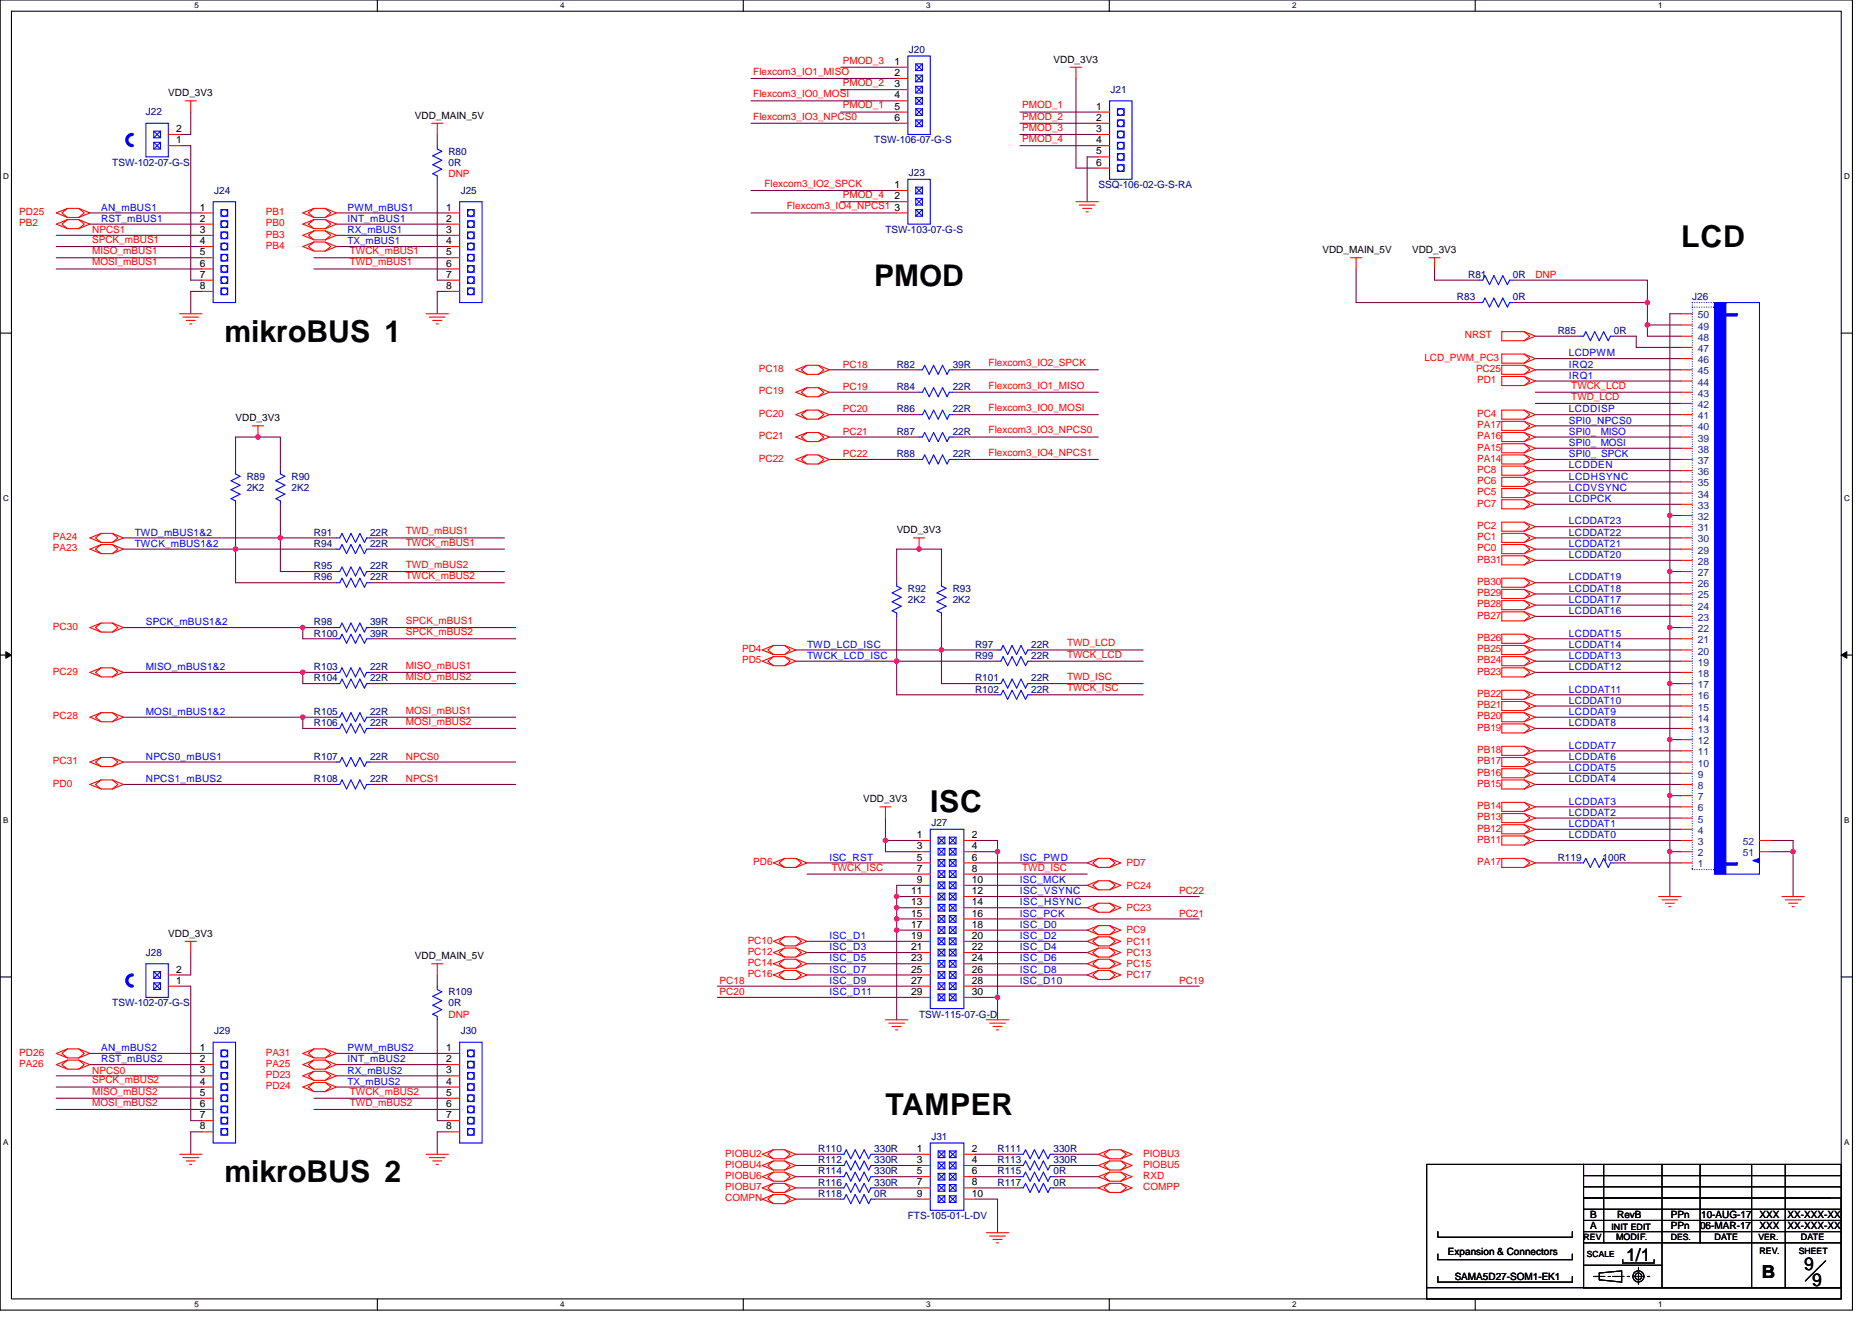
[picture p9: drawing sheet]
<svg xmlns="http://www.w3.org/2000/svg" width="297mm" height="210mm" viewBox="0 0 297 210" stroke-linecap="round" stroke-linejoin="round" font-family="sans-serif">
<defs><g id="words">
<g font-size="4.8">
<text x="266.7" y="39.1">LCD</text>
<text x="35.6" y="54.2">mikroBUS 1</text>
<text x="147.6" y="128.9">ISC</text>
<text x="140.5" y="176.9">TAMPER</text>
<text x="35.6" y="187.6">mikroBUS 2</text>
</g>
<text font-size="4.7" x="138.7" y="45.3">PMOD</text>
<g font-size="2.8">
<text x="258" y="200">1/1</text>
<text x="279.5" y="202.8">B</text>
<text x="286.3" y="201.5">9</text>
<text x="287.5" y="204">9</text>
</g>
<g font-size="1.6" fill="#f00">
<text x="119.5" y="11.9">Flexcom3_IO1_MISO</text>
<text x="133.7" y="10.1">PMOD_3</text>
<text x="119.5" y="15.4">Flexcom3_IO0_MOSI</text>
<text x="133.7" y="17.2">PMOD_1</text>
<text x="133.7" y="13.7">PMOD_2</text>
<text x="162.2" y="17.2">PMOD_1</text>
<text x="119.5" y="19">Flexcom3_IO3_NPCS0</text>
<text x="162.2" y="20.8">PMOD_3</text>
<text x="162.2" y="19">PMOD_2</text>
<text x="162.2" y="22.5">PMOD_4</text>
<text x="71.2" y="28.1">DNP</text>
<text x="121.3" y="29.7">Flexcom3_IO2_SPCK</text>
<text x="3.1" y="35.9">PB2</text>
<text x="3.1" y="34.1">PD25</text>
<text x="42.2" y="34.1">PB1</text>
<text x="42.2" y="35.9">PB0</text>
<text x="124.9" y="33.2">Flexcom3_IO4_NPCS1</text>
<text x="133.7" y="31.4">PMOD_4</text>
<text x="14.6" y="40.3">MISO_mBUS1</text>
<text x="14.6" y="38.5">SPCK_mBUS1</text>
<text x="14.6" y="37">NPCS1</text>
<text x="42.2" y="37.7">PB3</text>
<text x="42.2" y="39.5">PB4</text>
<text x="55.5" y="40.3">TWCK_mBUS1</text>
<text x="14.6" y="42.1">MOSI_mBUS1</text>
<text x="55.5" y="42.1">TWD_mBUS1</text>
<text x="243.6" y="44.1">DNP</text>
<text x="232.4" y="53.7">NRST</text>
<text x="120.4" y="59">PC18</text>
<text x="133.7" y="58.3">PC18</text>
<text x="156.9" y="58.1">Flexcom3_IO2_SPCK</text>
<text x="226" y="57.3">LCD_PWM_PC3</text>
<text x="234.2" y="59">PC25</text>
<text x="120.4" y="62.6">PC19</text>
<text x="133.7" y="61.9">PC19</text>
<text x="133.7" y="65.4">PC20</text>
<text x="156.9" y="61.7">Flexcom3_IO1_MISO</text>
<text x="156.9" y="65.2">Flexcom3_IO0_MOSI</text>
<text x="234.4" y="60.8">PD1</text>
<text x="249.3" y="63.4">TWD_LCD</text>
<text x="249.3" y="61.7">TWCK_LCD</text>
<text x="120.4" y="66.1">PC20</text>
<text x="120.4" y="69.7">PC21</text>
<text x="133.7" y="69">PC21</text>
<text x="156.9" y="68.8">Flexcom3_IO3_NPCS0</text>
<text x="234.4" y="66.1">PC4</text>
<text x="234.4" y="71.5">PA15</text>
<text x="234.4" y="69.7">PA16</text>
<text x="234.4" y="67.9">PA17</text>
<text x="120.4" y="73.3">PC22</text>
<text x="133.7" y="72.5">PC22</text>
<text x="156.9" y="72.3">Flexcom3_IO4_NPCS1</text>
<text x="234.4" y="76.8">PC6</text>
<text x="234.4" y="75">PC8</text>
<text x="234.4" y="73.3">PA14</text>
<text x="234.4" y="83.9">PC2</text>
<text x="234.4" y="78.6">PC5</text>
<text x="234.4" y="80.4">PC7</text>
<text x="8.4" y="85.7">PA24</text>
<text x="8.4" y="87.5">PA23</text>
<text x="64.4" y="84.8">TWD_mBUS1</text>
<text x="64.4" y="86.6">TWCK_mBUS1</text>
<text x="234.4" y="89.3">PB31</text>
<text x="234.4" y="87.5">PC0</text>
<text x="234.4" y="85.7">PC1</text>
<text x="64.4" y="90.1">TWD_mBUS2</text>
<text x="64.4" y="91.9">TWCK_mBUS2</text>
<text x="234.4" y="94.6">PB29</text>
<text x="234.4" y="92.8">PB30</text>
<text x="8.4" y="99.9">PC30</text>
<text x="64.4" y="99">SPCK_mBUS1</text>
<text x="64.4" y="100.8">SPCK_mBUS2</text>
<text x="234.4" y="101.7">PB26</text>
<text x="234.4" y="98.1">PB27</text>
<text x="234.4" y="96.4">PB28</text>
<text x="8.4" y="107">PC29</text>
<text x="64.4" y="106.1">MISO_mBUS1</text>
<text x="64.4" y="107.9">MISO_mBUS2</text>
<text x="117.7" y="103.5">PD4</text>
<text x="117.7" y="105.3">PD5</text>
<text x="169.3" y="102.6">TWD_LCD</text>
<text x="169.3" y="104.3">TWCK_LCD</text>
<text x="169.3" y="107.9">TWD_ISC</text>
<text x="234.4" y="107">PB23</text>
<text x="234.4" y="105.3">PB24</text>
<text x="234.4" y="103.5">PB25</text>
<text x="64.4" y="113.2">MOSI_mBUS1</text>
<text x="169.3" y="109.7">TWCK_ISC</text>
<text x="234.4" y="112.4">PB21</text>
<text x="234.4" y="110.6">PB22</text>
<text x="8.4" y="114.2">PC28</text>
<text x="64.4" y="115">MOSI_mBUS2</text>
<text x="234.4" y="119.5">PB18</text>
<text x="234.4" y="115.9">PB19</text>
<text x="234.4" y="114.2">PB20</text>
<text x="8.4" y="124.8">PD0</text>
<text x="8.4" y="121.3">PC31</text>
<text x="64.4" y="120.5">NPCS0</text>
<text x="64.4" y="124.1">NPCS1</text>
<text x="234.4" y="124.8">PB15</text>
<text x="234.4" y="123">PB16</text>
<text x="234.4" y="121.3">PB17</text>
<text x="234.4" y="131.9">PB12</text>
<text x="234.4" y="130.2">PB13</text>
<text x="234.4" y="128.4">PB14</text>
<text x="119.5" y="137.3">PD6</text>
<text x="178.7" y="137.4">PD7</text>
<text x="234.4" y="133.7">PB11</text>
<text x="234.4" y="137.3">PA17</text>
<text x="132" y="138.1">TWCK_ISC</text>
<text x="162.2" y="138.1">TWD_ISC</text>
<text x="178.7" y="141">PC24</text>
<text x="187.1" y="141.9">PC22</text>
<text x="118.6" y="149.7">PC10</text>
<text x="178.7" y="148.1">PC9</text>
<text x="178.7" y="149.9">PC11</text>
<text x="178.7" y="144.5">PC23</text>
<text x="187.1" y="145.4">PC21</text>
<text x="118.6" y="151.5">PC12</text>
<text x="118.6" y="153.3">PC14</text>
<text x="118.6" y="155">PC16</text>
<text x="178.7" y="151.7">PC13</text>
<text x="178.7" y="153.4">PC15</text>
<text x="178.7" y="155.2">PC17</text>
<text x="71.2" y="161.4">DNP</text>
<text x="114.2" y="156.1">PC18</text>
<text x="114.2" y="157.9">PC20</text>
<text x="187.1" y="156.1">PC19</text>
<text x="3.1" y="167.5">PD26</text>
<text x="42.2" y="167.5">PA31</text>
<text x="3.1" y="169.3">PA26</text>
<text x="14.6" y="173.7">MISO_mBUS2</text>
<text x="14.6" y="170.3">NPCS0</text>
<text x="14.6" y="171.9">SPCK_mBUS2</text>
<text x="42.2" y="169.3">PA25</text>
<text x="42.2" y="171">PD23</text>
<text x="42.2" y="172.8">PD24</text>
<text x="55.5" y="173.7">TWCK_mBUS2</text>
<text x="14.6" y="175.5">MOSI_mBUS2</text>
<text x="55.5" y="175.5">TWD_mBUS2</text>
<text x="115.1" y="183.5">PIOBU2</text>
<text x="115.1" y="185.3">PIOBU4</text>
<text x="181.4" y="183.5">PIOBU3</text>
<text x="181.4" y="185.3">PIOBU5</text>
<text x="115.1" y="187">PIOBU6</text>
<text x="115.1" y="188.8">PIOBU7</text>
<text x="115.1" y="190.6">COMPN</text>
<text x="181.4" y="187">RXD</text>
<text x="181.4" y="188.8">COMPP</text>
</g>
<g font-size="1.6">
<text x="141.9" y="10.3">1</text>
<text x="167.2" y="9.9">VDD_3V3</text>
<text x="26.7" y="15.3">VDD_3V3</text>
<text x="141.9" y="12.1">2</text>
<text x="141.9" y="13.8">3</text>
<text x="141.9" y="15.6">4</text>
<text x="141.9" y="17.4">5</text>
<text x="173.9" y="17.4">1</text>
<text x="28" y="22.7">1</text>
<text x="28" y="21">2</text>
<text x="65.8" y="18.8">VDD_MAIN_5V</text>
<text x="141.9" y="19.2">6</text>
<text x="173.9" y="19.2">2</text>
<text x="173.9" y="21">3</text>
<text x="173.9" y="22.7">4</text>
<text x="141.9" y="29.8">1</text>
<text x="173.9" y="24.5">5</text>
<text x="173.9" y="26.3">6</text>
<text x="31.7" y="33.4">1</text>
<text x="31.7" y="35.2">2</text>
<text x="70.8" y="33.4">1</text>
<text x="70.8" y="35.2">2</text>
<text x="141.9" y="31.6">2</text>
<text x="141.9" y="33.4">3</text>
<text x="31.7" y="37">3</text>
<text x="31.7" y="38.7">4</text>
<text x="31.7" y="40.5">5</text>
<text x="70.8" y="37">3</text>
<text x="70.8" y="38.7">4</text>
<text x="70.8" y="40.5">5</text>
<text x="209.8" y="40.2">VDD_MAIN_5V</text>
<text x="224.1" y="40.2">VDD_3V3</text>
<text x="31.7" y="42.3">6</text>
<text x="31.7" y="44.1">7</text>
<text x="31.7" y="45.8">8</text>
<text x="70.8" y="42.3">6</text>
<text x="70.8" y="44.1">7</text>
<text x="70.8" y="45.8">8</text>
<text x="37.4" y="66.8">VDD_3V3</text>
<text x="142.3" y="84.6">VDD_3V3</text>
<text x="136.9" y="127.3">VDD_3V3</text>
<text x="145.5" y="133">1</text>
<text x="145.5" y="134.7">3</text>
<text x="145.5" y="136.5">5</text>
<text x="154.2" y="133">2</text>
<text x="154.2" y="134.7">4</text>
<text x="154.2" y="136.5">6</text>
<text x="144.6" y="141.9">11</text>
<text x="144.6" y="143.6">13</text>
<text x="145.5" y="138.3">7</text>
<text x="145.5" y="140.1">9</text>
<text x="154.2" y="138.3">8</text>
<text x="154.2" y="140.1">10</text>
<text x="154.2" y="141.9">12</text>
<text x="154.2" y="143.6">14</text>
<text x="26.7" y="148.6">VDD_3V3</text>
<text x="144.6" y="145.4">15</text>
<text x="144.6" y="147.2">17</text>
<text x="144.6" y="149">19</text>
<text x="154.2" y="145.4">16</text>
<text x="154.2" y="147.2">18</text>
<text x="154.2" y="149">20</text>
<text x="28" y="154.3">2</text>
<text x="65.8" y="152.2">VDD_MAIN_5V</text>
<text x="144.6" y="150.7">21</text>
<text x="144.6" y="152.5">23</text>
<text x="144.6" y="154.3">25</text>
<text x="154.2" y="150.7">22</text>
<text x="154.2" y="152.5">24</text>
<text x="154.2" y="154.3">26</text>
<text x="28" y="156.1">1</text>
<text x="144.6" y="156.1">27</text>
<text x="144.6" y="157.9">29</text>
<text x="154.2" y="156.1">28</text>
<text x="154.2" y="157.9">30</text>
<text x="31.7" y="166.8">1</text>
<text x="70.8" y="166.8">1</text>
<text x="31.7" y="168.5">2</text>
<text x="31.7" y="170.3">3</text>
<text x="31.7" y="172.1">4</text>
<text x="31.7" y="173.9">5</text>
<text x="70.8" y="168.5">2</text>
<text x="70.8" y="170.3">3</text>
<text x="70.8" y="172.1">4</text>
<text x="70.8" y="173.9">5</text>
<text x="31.7" y="175.6">6</text>
<text x="31.7" y="177.4">7</text>
<text x="31.7" y="179.2">8</text>
<text x="70.8" y="175.6">6</text>
<text x="70.8" y="177.4">7</text>
<text x="70.8" y="179.2">8</text>
<text x="145.5" y="182.8">1</text>
<text x="145.5" y="184.5">3</text>
<text x="154.2" y="182.8">2</text>
<text x="154.2" y="184.5">4</text>
<text x="145.5" y="186.3">5</text>
<text x="145.5" y="188.1">7</text>
<text x="145.5" y="189.9">9</text>
<text x="154.2" y="186.3">6</text>
<text x="154.2" y="188.1">8</text>
<text x="154.2" y="189.9">10</text>
<text x="252.3" y="195.1">A</text>
<text x="252.3" y="193.3">B</text>
<text x="256.6" y="193.3">RevB</text>
<text x="265.1" y="193.3">PPn</text>
<text x="265.1" y="195.1">PPn</text>
<text x="269.8" y="195.1">06-MAR-17</text>
<text x="269.9" y="193.3">10-AUG-17</text>
<text x="279.2" y="195.1">XXX</text>
<text x="279.2" y="193.3">XXX</text>
<text x="283.6" y="195.1">XX-XXX-XX</text>
<text x="283.6" y="193.3">XX-XXX-XX</text>
<text x="229.8" y="199.1">Expansion &amp; Connectors</text>
<text x="230.8" y="203.1">SAMA5D27-SOM1-EK1</text>
</g>
<g font-size="1.6" fill="#000080">
<text x="144.2" y="8.4">J20</text>
<text x="176.2" y="14.8">J21</text>
<text x="23.2" y="18.3">J22</text>
<text x="138.7" y="22.8">TSW-106-07-G-S</text>
<text x="17.8" y="26.3">TSW-102-07-G-S</text>
<text x="71.2" y="24.5">R80</text>
<text x="71.2" y="26.3">0R</text>
<text x="144.2" y="27.9">J23</text>
<text x="174.3" y="29.9">SSQ-106-02-G-S-RA</text>
<text x="34" y="30.8">J24</text>
<text x="73.1" y="30.8">J25</text>
<text x="140.5" y="37">TSW-103-07-G-S</text>
<text x="231.2" y="47.6">R83</text>
<text x="233" y="44.1">R81</text>
<text x="240.1" y="44.1">0R</text>
<text x="240.1" y="47.6">0R</text>
<text x="268.5" y="47.6">J26</text>
<text x="247.2" y="53">R85</text>
<text x="256.1" y="53">0R</text>
<text x="142.3" y="58.3">R82</text>
<text x="151.2" y="58.3">39R</text>
<text x="142.3" y="61.9">R84</text>
<text x="142.3" y="65.4">R86</text>
<text x="151.2" y="61.9">22R</text>
<text x="151.2" y="65.4">22R</text>
<text x="142.3" y="69">R87</text>
<text x="151.2" y="69">22R</text>
<text x="39.2" y="76.1">R89</text>
<text x="39.2" y="77.9">2K2</text>
<text x="46.3" y="76.1">R90</text>
<text x="46.3" y="77.9">2K2</text>
<text x="142.3" y="72.5">R88</text>
<text x="151.2" y="72.5">22R</text>
<text x="49.8" y="86.8">R94</text>
<text x="49.8" y="85">R91</text>
<text x="58.7" y="86.8">22R</text>
<text x="58.7" y="85">22R</text>
<text x="49.8" y="90.3">R95</text>
<text x="49.8" y="92.1">R96</text>
<text x="58.7" y="90.3">22R</text>
<text x="58.7" y="92.1">22R</text>
<text x="144.1" y="93.9">R92</text>
<text x="144.1" y="95.7">2K2</text>
<text x="151.2" y="93.9">R93</text>
<text x="151.2" y="95.7">2K2</text>
<text x="49.8" y="101">R100</text>
<text x="49.8" y="99.2">R98</text>
<text x="58.7" y="101">39R</text>
<text x="58.7" y="99.2">39R</text>
<text x="49.8" y="106.3">R103</text>
<text x="58.7" y="106.3">22R</text>
<text x="154.7" y="102.8">R97</text>
<text x="154.7" y="104.5">R99</text>
<text x="163.6" y="102.8">22R</text>
<text x="163.6" y="104.5">22R</text>
<text x="49.8" y="113.4">R105</text>
<text x="49.8" y="108.1">R104</text>
<text x="58.7" y="113.4">22R</text>
<text x="58.7" y="108.1">22R</text>
<text x="154.7" y="108.1">R101</text>
<text x="154.7" y="109.9">R102</text>
<text x="163.6" y="108.1">22R</text>
<text x="163.6" y="109.9">22R</text>
<text x="49.8" y="115.2">R106</text>
<text x="58.7" y="115.2">22R</text>
<text x="49.8" y="124.1">R108</text>
<text x="49.8" y="120.5">R107</text>
<text x="58.7" y="124.1">22R</text>
<text x="58.7" y="120.5">22R</text>
<text x="147.8" y="131">J27</text>
<text x="247.2" y="136.5">R119</text>
<text x="254.3" y="136.5">100R</text>
<text x="23.2" y="151.7">J28</text>
<text x="17.8" y="159.7">TSW-102-07-G-S</text>
<text x="71.2" y="157.9">R109</text>
<text x="71.2" y="159.7">0R</text>
<text x="145.8" y="161.4">TSW-115-07-G-D</text>
<text x="34" y="164.1">J29</text>
<text x="73.1" y="164.1">J30</text>
<text x="129.8" y="184.6">R112</text>
<text x="129.8" y="182.8">R110</text>
<text x="138.7" y="184.6">330R</text>
<text x="138.7" y="182.8">330R</text>
<text x="147.8" y="180.8">J31</text>
<text x="158.3" y="184.6">R113</text>
<text x="158.3" y="182.8">R111</text>
<text x="167.2" y="184.6">330R</text>
<text x="167.2" y="182.8">330R</text>
<text x="129.8" y="189.9">R118</text>
<text x="129.8" y="186.3">R114</text>
<text x="129.8" y="188.1">R116</text>
<text x="138.7" y="189.9">0R</text>
<text x="138.7" y="186.3">330R</text>
<text x="138.7" y="188.1">330R</text>
<text x="158.3" y="188.1">R117</text>
<text x="158.3" y="186.3">R115</text>
<text x="167.2" y="188.1">0R</text>
<text x="167.2" y="186.3">0R</text>
<text x="144.1" y="193.4">FTS-105-01-L-DV</text>
</g>
<g font-size="1.6" fill="#00f">
<text x="16" y="35.2">RST_mBUS1</text>
<text x="16" y="33.4">AN_mBUS1</text>
<text x="55.2" y="35.2">INT_mBUS1</text>
<text x="55.2" y="33.4">PWM_mBUS1</text>
<text x="55.2" y="38.7">TX_mBUS1</text>
<text x="55.2" y="37">RX_mBUS1</text>
<text x="249" y="58.3">IRQ2</text>
<text x="249" y="56.5">LCDPWM</text>
<text x="249" y="60.1">IRQ1</text>
<text x="249" y="65.4">LCDDISP</text>
<text x="249" y="70.8">SPI0_ MOSI</text>
<text x="249" y="69">SPI0_ MISO</text>
<text x="249" y="67.2">SPI0_NPCS0</text>
<text x="249" y="72.5">SPI0_ SPCK</text>
<text x="249" y="74.3">LCDDEN</text>
<text x="249" y="76.1">LCDHSYNC</text>
<text x="249" y="77.9">LCDVSYNC</text>
<text x="249" y="79.7">LCDPCK</text>
<text x="249" y="83.2">LCDDAT23</text>
<text x="21.4" y="85">TWD_mBUS1&amp;2</text>
<text x="21.4" y="86.8">TWCK_mBUS1&amp;2</text>
<text x="249" y="85">LCDDAT22</text>
<text x="249" y="86.8">LCDDAT21</text>
<text x="249" y="88.5">LCDDAT20</text>
<text x="249" y="92.1">LCDDAT19</text>
<text x="249" y="93.9">LCDDAT18</text>
<text x="249" y="95.7">LCDDAT17</text>
<text x="23.2" y="99.2">SPCK_mBUS1&amp;2</text>
<text x="249" y="97.4">LCDDAT16</text>
<text x="249" y="101">LCDDAT15</text>
<text x="23.2" y="106.3">MISO_mBUS1&amp;2</text>
<text x="128.1" y="102.8">TWD_LCD_ISC</text>
<text x="128.1" y="104.5">TWCK_LCD_ISC</text>
<text x="249" y="102.8">LCDDAT14</text>
<text x="249" y="104.5">LCDDAT13</text>
<text x="249" y="106.3">LCDDAT12</text>
<text x="23.2" y="113.4">MOSI_mBUS1&amp;2</text>
<text x="249" y="109.9">LCDDAT11</text>
<text x="249" y="111.7">LCDDAT10</text>
<text x="249" y="113.4">LCDDAT9</text>
<text x="249" y="115.2">LCDDAT8</text>
<text x="249" y="118.8">LCDDAT7</text>
<text x="23.2" y="120.5">NPCS0_mBUS1</text>
<text x="23.2" y="124.1">NPCS1_mBUS2</text>
<text x="249" y="120.5">LCDDAT6</text>
<text x="249" y="122.3">LCDDAT5</text>
<text x="249" y="124.1">LCDDAT4</text>
<text x="249" y="127.7">LCDDAT3</text>
<text x="249" y="129.4">LCDDAT2</text>
<text x="249" y="131.2">LCDDAT1</text>
<text x="131.6" y="136.5">ISC_RST</text>
<text x="161.8" y="136.5">ISC_PWD</text>
<text x="249" y="133">LCDDAT0</text>
<text x="161.8" y="143.7">ISC_HSYNC</text>
<text x="161.8" y="141.9">ISC_VSYNC</text>
<text x="161.8" y="140.1">ISC_MCK</text>
<text x="131.6" y="149">ISC_D1</text>
<text x="161.8" y="149">ISC_D2</text>
<text x="161.8" y="147.2">ISC_D0</text>
<text x="161.8" y="145.4">ISC_PCK</text>
<text x="131.6" y="154.3">ISC_D7</text>
<text x="131.6" y="152.5">ISC_D5</text>
<text x="131.6" y="150.8">ISC_D3</text>
<text x="161.8" y="154.3">ISC_D8</text>
<text x="161.8" y="152.5">ISC_D6</text>
<text x="161.8" y="150.8">ISC_D4</text>
<text x="131.6" y="157.9">ISC_D11</text>
<text x="131.6" y="156.1">ISC_D9</text>
<text x="161.8" y="156.1">ISC_D10</text>
<text x="16" y="166.8">AN_mBUS2</text>
<text x="55.2" y="166.8">PWM_mBUS2</text>
<text x="16" y="168.6">RST_mBUS2</text>
<text x="55.2" y="172.1">TX_mBUS2</text>
<text x="55.2" y="170.3">RX_mBUS2</text>
<text x="55.2" y="168.6">INT_mBUS2</text>
</g>
<g font-size="1.6" fill="#004080">
<text x="269.4" y="52.3">49</text>
<text x="269.4" y="50.5">50</text>
<text x="269.4" y="59.4">45</text>
<text x="269.4" y="57.6">46</text>
<text x="269.4" y="55.8">47</text>
<text x="269.4" y="54.1">48</text>
<text x="269.4" y="64.7">42</text>
<text x="269.4" y="62.9">43</text>
<text x="269.4" y="61.2">44</text>
<text x="269.4" y="71.8">38</text>
<text x="269.4" y="70.1">39</text>
<text x="269.4" y="68.3">40</text>
<text x="269.4" y="66.5">41</text>
<text x="269.4" y="77.2">35</text>
<text x="269.4" y="75.4">36</text>
<text x="269.4" y="73.6">37</text>
<text x="269.4" y="82.5">32</text>
<text x="269.4" y="80.7">33</text>
<text x="269.4" y="79">34</text>
<text x="269.4" y="89.6">28</text>
<text x="269.4" y="87.8">29</text>
<text x="269.4" y="86.1">30</text>
<text x="269.4" y="84.3">31</text>
<text x="269.4" y="95">25</text>
<text x="269.4" y="93.2">26</text>
<text x="269.4" y="91.4">27</text>
<text x="269.4" y="100.3">22</text>
<text x="269.4" y="98.5">23</text>
<text x="269.4" y="96.7">24</text>
<text x="269.4" y="107.4">18</text>
<text x="269.4" y="105.6">19</text>
<text x="269.4" y="103.8">20</text>
<text x="269.4" y="102.1">21</text>
<text x="269.4" y="112.7">15</text>
<text x="269.4" y="111">16</text>
<text x="269.4" y="109.2">17</text>
<text x="269.4" y="119.8">11</text>
<text x="269.4" y="118.1">12</text>
<text x="269.4" y="116.3">13</text>
<text x="269.4" y="114.5">14</text>
<text x="269.4" y="125.2">8</text>
<text x="269.4" y="123.4">9</text>
<text x="269.4" y="121.6">10</text>
<text x="269.4" y="130.5">5</text>
<text x="269.4" y="128.7">6</text>
<text x="269.4" y="127">7</text>
<text x="269.4" y="137.6">1</text>
<text x="269.4" y="135.8">2</text>
<text x="269.4" y="134.1">3</text>
<text x="269.4" y="132.3">4</text>
<text x="276.5" y="134.1">52</text>
<text x="276.5" y="135.8">51</text>
</g>
<g font-size="1.4">
<text x="251.3" y="196.7">REV</text>
<text x="255.7" y="195.1">INIT EDIT</text>
<text x="256.4" y="196.7">MODIF.</text>
<text x="265.1" y="196.7">DES.</text>
<text x="272.1" y="196.7">DATE</text>
<text x="279" y="196.7">VER.</text>
<text x="285.8" y="196.7">DATE</text>
<text x="279.2" y="199">REV.</text>
<text x="285.4" y="199">SHEET</text>
</g>
<g font-size="1.3">
<text x="30.8" y="1.3">5</text>
<text x="88.9" y="1.3">4</text>
<text x="147" y="1.3">3</text>
<text x="205" y="1.3">2</text>
<text x="263.1" y="1.3">1</text>
<text x=".5" y="28.4">D</text>
<text x="292.6" y="28.4">D</text>
<text x=".5" y="79.5">C</text>
<text x="292.6" y="79.5">C</text>
<text x=".5" y="130.6">B</text>
<text x="292.6" y="130.6">B</text>
<text x=".5" y="181.7">A</text>
<text x="292.6" y="181.7">A</text>
<text x="251.8" y="199.5">SCALE</text>
<text x="30.8" y="207.4">5</text>
<text x="88.9" y="207.4">4</text>
<text x="147" y="207.4">3</text>
<text x="205" y="207.4">2</text>
<text x="263.1" y="207.4">1</text>
</g>
</g></defs>
<path d="M0 0h293.9v207.9h-293.9zM1.8 1.8h290.4v204.3h-290.4z" fill="none" stroke="#000" stroke-width=".17"/>
<g fill="#fff">
<path d="M30.8 .2h.7v1.4h-.7z"/>
<path d="M30.8 206.3h.7v1.4h-.7z"/>
</g>
<path d="M59.9 0v1.8M59.9 206.1v1.8" fill="none" stroke="#000" stroke-width=".17"/>
<g fill="#fff">
<path d="M88.9 .2h.7v1.4h-.7z"/>
<path d="M88.9 206.3h.7v1.4h-.7z"/>
</g>
<path d="M117.9 0v1.8M117.9 206.1v1.8" fill="none" stroke="#000" stroke-width=".17"/>
<g fill="#fff">
<path d="M147 .2h.7v1.4h-.7z"/>
<path d="M147 206.3h.7v1.4h-.7z"/>
</g>
<path d="M176 0v1.8M176 206.1v1.8" fill="none" stroke="#000" stroke-width=".17"/>
<g fill="#fff">
<path d="M205 .2h.7v1.4h-.7z"/>
<path d="M205 206.3h.7v1.4h-.7z"/>
</g>
<path d="M234.1 0v1.8M234.1 206.1v1.8" fill="none" stroke="#000" stroke-width=".17"/>
<g fill="#fff">
<path d="M263.1 .2h.7v1.4h-.7z"/>
<path d="M263.1 206.3h.7v1.4h-.7z"/>
<path d="M.5 27.3h.9v1.4h-.9z"/>
<path d="M292.6 27.3h.9v1.4h-.9z"/>
<path d="M.5 78.4h.9v1.4h-.9z"/>
<path d="M292.6 78.4h.9v1.4h-.9z"/>
</g>
<path d="M0 52.9h1.8M292.2 52.9h1.7" fill="none" stroke="#000" stroke-width=".17"/>
<g fill="#fff">
<path d="M.5 129.5h.8v1.4h-.8z"/>
<path d="M292.6 129.5h.9v1.4h-.9z"/>
</g>
<path d="M0 103.9h1.8M292.2 103.9h1.7" fill="none" stroke="#000" stroke-width=".17"/>
<path d="M.9 103.4l.9 .5-.9 .5zM292.2 103.9l.8-.5v1z" fill="#000" stroke="#000" stroke-width=".16"/>
<g fill="#fff">
<path d="M.5 180.5h.8v1.4h-.8z"/>
<path d="M292.6 180.5h.9v1.4h-.9z"/>
</g>
<g fill="none" stroke="#000" stroke-width=".17">
<path d="M0 155h1.8M292.2 155h1.7M228.2 199v.9h21.3v-.9M228.2 195.4v.9h21.3v-.9M251.3 186.5h40.9M251.3 193.6h40.7M251.3 191.9h40.7M251.3 190.1h39.1M251.3 188.3h40.9M251.3 197.2h40.9M251.3 184.7h-24.9v19.6M251.3 195.4h40.9"/>
<path d="M251.3 184.7h40.9v19.6h-40.9zM251.3 190.1h40.9v14.2h-40.9zM254.5 184.7v12.5M257.5 199.9v.5h5v-.5M263.7 184.7v19.6M269.8 184.7v12.5M277.9 184.7v19.6M283.3 184.7v19.6M226.4 204.3h65.8v1.8h-65.8zM228.2 202.5v.9h21.3v-.9M251.3 200.7h12.4M252.9 202.5h1.8"/>
<path d="M253.8 202l3.5-.4v1.8l-3.5-.3zM255.2 202.5h.3M255.9 202.5h1.8M258.2 202.5h.4M259.1 202.5h1.8M260 201.1v.3M260 202v1.8M261.4 202.5h.4M289.7 200l-3.2 3.2"/>
<circle cx="260" cy="202.5" r=".53"/>
<circle cx="260" cy="202.5" r=".88"/>
</g>
<g fill="none" stroke="#800040" stroke-width=".17">
<path d="M30.3 17.8v3.5h-1.8M119.2 16h23.1M119.2 19.6h23.1M119.2 12.4h23.1M133.4 17.8h8.9M133.4 14.2h8.9M133.4 10.7h8.9M161.8 19.6h12.5M161.8 17.8h12.5M170.7 12.4v14.3h3.6M8.9 39.1h23.1M8.9 37.3h23.1"/>
<path d="M14.3 33.8h17.7M14.3 35.6h17.7M28.5 23.1h1.8v21.3h1.7M53.4 33.8h17.8M53.4 35.6h17.8M53.4 37.3h17.8M53.4 39.1h17.8M69.4 28.4v16h1.8M69.4 21.3v1.8M119.2 33.8h23.1M119.2 30.2h23.1M133.4 32h8.9"/>
<path d="M161.8 21.3h12.5M161.8 23.1h12.5M174.3 24.9h-1.8v7.1M8.9 42.7h23.1M8.9 40.9h23.1M32 46.2h-1.7v3.6M49.8 40.9h21.4M49.8 42.7h21.4M71.2 46.2h-1.8v3.6M131.6 58.7h14.2M151.2 58.7h23.1M215.2 42.7v5.3h19.5"/>
<path d="M227.6 42.7v1.7h7.1M240.1 48h21.3M240.1 44.4h21.3v3.6M243.6 58.7h23.1M243.6 56.9h23.1M243.6 53.3h7.1M256.1 53.3h3.5v1.8h7.1M261.4 51.6v1.7h5.3M261.4 51.6h5.3M261.4 48v3.6M266.7 49.8h-1.7v32M37.4 74.7v-5.4h7.1v5.4"/>
<path d="M131.6 62.2h14.2M131.6 65.8h14.2M131.6 69.3h14.2M131.6 72.9h14.2M151.2 62.2h23.1M151.2 65.8h23.1M151.2 69.3h23.1M151.2 72.9h23.1M243.6 62.2h23.1M243.6 60.5h23.1M243.6 78.2h23.1M243.6 76.5h23.1"/>
<path d="M243.6 74.7h23.1M243.6 72.9h23.1M243.6 71.1h23.1M243.6 69.3h23.1M243.6 67.6h23.1M243.6 65.8h23.1M243.6 64h23.1M19.6 87.1h17.8M19.6 99.6h28.4M19.6 85.3h24.9M37.4 80v7.1M37.4 87.1h16"/>
<path d="M37.4 87.1v5.4h16M44.5 85.3h8.9M44.5 80v5.3M44.5 85.3v5.4h8.9M48 99.6h5.4M48 99.6v1.7h5.4M58.7 85.3h21.3M58.7 87.1h21.3M58.7 90.7h21.3M58.7 92.5h21.3M58.7 99.6h23.1M142.3 97.8v7.1h-16"/>
<path d="M142.3 92.5v-5.4h7.1v5.4M149.4 97.8v5.3h-23.1M243.6 97.8h23.1M243.6 96h23.1M243.6 94.2h23.1M243.6 92.5h23.1M243.6 88.9h23.1M243.6 87.1h23.1M243.6 85.3h23.1M243.6 83.6h23.1M243.6 80h23.1M265 81.8h1.7"/>
<path d="M265 90.7h1.7M265 99.6h1.7M265 90.7v8.9M265 99.6v8.9M265 81.8v8.9M19.6 113.8h28.4M19.6 106.7h28.4M48 106.7h5.4M48 113.8h5.4M48 106.7v1.8h5.4M48 113.8v1.8h5.4M58.7 115.6h23.1"/>
<path d="M58.7 106.7h23.1M58.7 108.5h23.1M58.7 113.8h23.1M58.7 101.3h23.1M158.3 104.9h-16v5.3h16M158.3 103.1h-8.9v5.4h8.9M163.6 104.9h17.8M163.6 108.5h17.8M163.6 110.2h17.8M163.6 103.1h17.8M243.6 119.1h23.1M243.6 115.6h23.1"/>
<path d="M243.6 113.8h23.1M243.6 112h23.1M243.6 110.2h23.1M243.6 106.7h23.1M243.6 104.9h23.1M243.6 103.1h23.1M243.6 101.3h23.1M265 117.3h1.7M265 117.3v8.9M265 108.5h1.7M265 108.5v8.8M19.6 120.9h33.8"/>
<path d="M19.6 124.5h33.8M58.7 120.9h23.1M58.7 124.5h23.1M128.1 136.9h17.7M128.1 138.7h17.7M140.5 133.3h5.3M140.5 129.8v3.5M140.5 133.4v1.7h5.3M154.7 135.1h3.6M154.7 136.9h17.8M154.7 138.7h17.8M154.7 133.3h3.6v1.8"/>
<path d="M158.3 135.1v23.1M243.6 133.3h23.1M243.6 131.6h23.1M243.6 129.8h23.1M243.6 128h23.1M243.6 124.5h23.1M243.6 122.7h23.1M243.6 120.9h23.1M243.6 136.9h7.1M256.1 136.9h10.6M265 126.2h1.7M265 135.1h1.7"/>
<path d="M265 126.2v8.9M265 135.1v7.1M281 135.1h3.5v7.1M281 133.3h3.5v1.8M28.5 156.5h1.8v21.3h1.7M30.3 151.1v3.6h-1.8M69.4 154.7v1.8M113.8 156.5h32M113.8 158.2h32M128.1 149.4h17.7M128.1 151.1h17.7M128.1 152.9h17.7"/>
<path d="M128.1 154.7h17.7M142.3 142.2h3.5M142.3 144h3.5M142.3 145.8h3.5M142.3 147.6h3.5M142.3 142.2v1.8M142.3 144v1.8M142.3 145.8v1.8M142.3 147.6v14.2M145.8 140.5h-3.5v1.7M154.7 142.2h35.6M154.7 145.8h35.6"/>
<path d="M154.7 156.5h35.6M154.7 158.2h3.6M154.7 140.5h17.8M154.7 144h17.8M154.7 147.6h17.8M154.7 149.4h17.8M154.7 151.1h17.8M154.7 152.9h17.8M154.7 154.7h17.8M158.3 158.2v3.6M8.9 174.2h23.1M8.9 176h23.1"/>
<path d="M8.9 170.7h23.1M8.9 172.5h23.1M14.3 167.1h17.7M14.3 168.9h17.7M32 179.6h-1.7v3.5M49.8 174.2h21.4M49.8 176h21.4M53.4 167.1h17.8M53.4 168.9h17.8M53.4 170.7h17.8M53.4 172.5h17.8M69.4 161.8v16h1.8"/>
<path d="M71.2 179.6h-1.8v3.5M126.3 183.1h7.1M126.3 184.9h7.1M126.3 186.7h7.1M126.3 188.5h7.1M126.3 190.2h7.1M138.7 183.1h7.1M138.7 184.9h7.1M138.7 186.7h7.1M138.7 188.5h7.1M138.7 190.2h7.1M154.7 183.1h7.1"/>
<path d="M154.7 184.9h7.1M154.7 190.2h3.6v5.4M154.7 186.7h7.1M154.7 188.5h7.1M167.2 183.1h7.1M167.2 184.9h7.1M167.2 186.7h7.1M167.2 188.5h7.1"/>
</g>
<g fill="#f0f" stroke="#f0f" stroke-width=".17">
<circle cx="44.5" cy="85.3" r=".35"/>
<circle cx="37.4" cy="87.1" r=".35"/>
<circle cx="40.9" cy="69.3" r=".35"/>
<circle cx="48" cy="113.8" r=".35"/>
<circle cx="48" cy="106.7" r=".35"/>
<circle cx="48" cy="99.6" r=".35"/>
<circle cx="261.4" cy="48" r=".35"/>
<circle cx="261.4" cy="51.5" r=".35"/>
<circle cx="284.5" cy="135.1" r=".35"/>
<circle cx="264.9" cy="117.3" r=".35"/>
<circle cx="264.9" cy="135.1" r=".35"/>
<circle cx="264.9" cy="126.2" r=".35"/>
<circle cx="264.9" cy="81.8" r=".35"/>
<circle cx="264.9" cy="90.7" r=".35"/>
<circle cx="264.9" cy="108.4" r=".35"/>
<circle cx="264.9" cy="99.6" r=".35"/>
<circle cx="158.3" cy="158.2" r=".35"/>
<circle cx="158.3" cy="135.1" r=".35"/>
<circle cx="142.3" cy="142.2" r=".35"/>
<circle cx="142.3" cy="145.8" r=".35"/>
<circle cx="142.3" cy="144" r=".35"/>
<circle cx="142.3" cy="147.6" r=".35"/>
<circle cx="140.5" cy="133.3" r=".35"/>
<circle cx="149.4" cy="103.1" r=".35"/>
<circle cx="142.3" cy="104.9" r=".35"/>
<circle cx="145.8" cy="87.1" r=".35"/>
</g>
<g fill="none" stroke="#f00" stroke-width=".17">
<path d="M29.4 16h1.8M30.3 16v1.8M68.5 19.6h1.8M69.4 19.6v1.7M142.3 10.7h1.8M142.3 12.4h1.8M142.3 14.2h1.8M142.3 16h1.8M142.3 17.8h1.8M142.3 19.6h1.8M169.8 10.7h1.8M170.7 10.7v1.7"/>
<path d="M174.3 17.8h1.8M174.3 19.6h1.8M10.7 36.3l-.9-.7 .9-.8-1.8 .8 1.8 .7h1.8M10.7 34.5l-.9-.7 .9-.7-1.8 .7 1.8 .7h1.8M10.7 34.8h1.8l1.8 .8-1.8 .7M10.7 33.1h1.8l1.8 .7-1.8 .7M12.5 34.8l.9 .8-.9 .7M12.5 33.1l.9 .7-.9 .7M26.7 23.1h1.8M26.7 21.3h1.8M32 33.8h1.8M32 35.6h1.8"/>
<path d="M32 37.3h1.8M32 39.1h1.8M49.8 33.1h1.8l1.8 .7-1.8 .7M49.8 34.8h1.8l1.8 .8-1.8 .7M49.8 36.6h1.8l1.8 .7-1.8 .8M49.8 38.4h1.8l1.8 .7-1.8 .7M49.8 34.5l-.9-.7 .9-.7-1.8 .7 1.8 .7h1.8M49.8 36.3l-.9-.7 .9-.8-1.8 .8 1.8 .7h1.8M49.8 38.1l-.9-.8 .9-.7-1.8 .7 1.8 .8h1.8M49.8 39.8l-.9-.7 .9-.7-1.8 .7 1.8 .7h1.8M51.6 33.1l.9 .7-.9 .7M51.6 34.8l.9 .8-.9 .7"/>
<path d="M51.6 36.6l.9 .7-.9 .8M51.6 38.4l.9 .7-.9 .7M69.4 28.4h.1M69.4 23.1h.1M71.2 33.8h1.7M71.2 35.6h1.7M71.2 37.3h1.7M71.2 39.1h1.7M142.3 30.2h1.8M142.3 32h1.8M142.3 33.8h1.8M170.7 32h3.6"/>
<path d="M171.3 32.5h2.5M171.8 33.1h1.4M172.3 33.6h.4M174.3 21.3h1.8M174.3 23.1h1.8M174.3 24.9h1.8M174.3 26.7h1.8M28.5 49.8h3.5M29 50.3h2.5M29.5 50.8h1.5M30.1 51.4h.3M32 40.9h1.8"/>
<path d="M32 42.7h1.8M32 44.4h1.8M32 46.2h1.8M67.6 49.8h3.6M68.1 50.3h2.5M68.7 50.8h1.4M69.2 51.4h.4M71.2 40.9h1.7M71.2 42.7h1.7M71.2 44.4h1.7M71.2 46.2h1.7M128.1 59.4l-.9-.7 .9-.7-1.8 .7 1.8 .7h1.7"/>
<path d="M128.1 58h1.7l1.8 .7-1.8 .7M129.8 58l.9 .7-.9 .7M145.8 58.7h.1M151.2 58.7h.1M214.3 40.9h1.8M215.2 40.9v1.8M226.7 40.9h1.8M227.6 40.9v1.8M234.7 44.4h.1M234.7 48h.1M240.1 44.4h.1M240.1 48h.1"/>
<path d="M241.8 59.7h-3.5v1.5h3.5M241.8 58h-3.5v1.4h3.5M241.8 56.2h-3.5v1.4h3.5M241.8 52.6h-3.5v1.5h3.5M241.8 59.7l1.8 .8-1.8 .7M241.8 59.7l.9 .8-.9 .7M241.8 58l1.8 .7-1.8 .7M241.8 58l.9 .7-.9 .7M241.8 56.2l1.8 .7-1.8 .7M241.8 56.2l.9 .7-.9 .7M241.8 52.6l1.8 .7-1.8 .8M241.8 52.6l.9 .7-.9 .8"/>
<path d="M250.7 53.3h.1M256.1 53.3h.1M266.7 58.7h1.8M266.7 56.9h1.8M266.7 55.1h1.8M266.7 53.3h1.8M266.7 51.6h1.8M266.7 49.8h1.8M37.4 74.7h.1M40 67.6h1.8M40.9 67.6v1.7M44.5 74.7h.1"/>
<path d="M128.1 62.9l-.9-.7 .9-.7-1.8 .7 1.8 .7h1.7M128.1 66.5l-.9-.7 .9-.7-1.8 .7 1.8 .7h1.7M128.1 70.1l-.9-.8 .9-.7-1.8 .7 1.8 .8h1.7M128.1 73.6l-.9-.7 .9-.7-1.8 .7 1.8 .7h1.7M128.1 61.5h1.7l1.8 .7-1.8 .7M128.1 65.1h1.7l1.8 .7-1.8 .7M128.1 68.6h1.7l1.8 .7-1.8 .8M128.1 72.2h1.7l1.8 .7-1.8 .7M129.8 61.5l.9 .7-.9 .7M129.8 65.1l.9 .7-.9 .7M129.8 68.6l.9 .7-.9 .8M129.8 72.2l.9 .7-.9 .7"/>
<path d="M145.8 62.2h.1M145.8 69.3h.1M145.8 65.8h.1M145.8 72.9h.1M151.2 62.2h.1M151.2 69.3h.1M151.2 65.8h.1M151.2 72.9h.1M241.8 77.5h-3.5v1.5h3.5M241.8 75.7h-3.5v1.5h3.5M241.8 79.3h-3.5v1.4h3.5M241.8 74h-3.5v1.4h3.5"/>
<path d="M241.8 72.2h-3.5v1.4h3.5M241.8 65.1h-3.5v1.4h3.5M241.8 70.4h-3.5v1.4h3.5M241.8 68.6h-3.5v1.5h3.5M241.8 66.8h-3.5v1.5h3.5M241.8 77.5l1.8 .7-1.8 .8M241.8 77.5l.9 .7-.9 .8M241.8 75.7l1.8 .8-1.8 .7M241.8 75.7l.9 .8-.9 .7M241.8 79.3l1.8 .7-1.8 .7M241.8 79.3l.9 .7-.9 .7M241.8 74l1.8 .7-1.8 .7"/>
<path d="M241.8 74l.9 .7-.9 .7M241.8 72.2l1.8 .7-1.8 .7M241.8 72.2l.9 .7-.9 .7M241.8 65.1l1.8 .7-1.8 .7M241.8 65.1l.9 .7-.9 .7M241.8 70.4l1.8 .7-1.8 .7M241.8 70.4l.9 .7-.9 .7M241.8 68.6l1.8 .7-1.8 .8M241.8 68.6l.9 .7-.9 .8M241.8 66.8l1.8 .8-1.8 .7M241.8 66.8l.9 .8-.9 .7M266.7 78.2h1.8"/>
<path d="M266.7 76.5h1.8M266.7 74.7h1.8M266.7 72.9h1.8M266.7 71.1h1.8M266.7 69.3h1.8M266.7 67.6h1.8M266.7 65.8h1.8M266.7 64h1.8M266.7 62.2h1.8M266.7 60.5h1.8M16 86.1l-.8-.8 .8-.7-1.7 .7 1.7 .8h1.8M16 87.8l-.8-.7 .8-.7-1.7 .7 1.7 .7h1.8"/>
<path d="M16 98.8h1.8l1.8 .8-1.8 .7M16 84.6h1.8l1.8 .7-1.8 .8M16 86.4h1.8l1.8 .7-1.8 .7M17.8 98.8l.9 .8-.9 .7M17.8 84.6l.9 .7-.9 .8M17.8 86.4l.9 .7-.9 .7M37.4 80h.1M44.5 80h.1M53.4 90.7h.1M53.4 87.1h.1M53.4 92.5h.1M53.4 99.6h.1"/>
<path d="M53.4 85.3h.1M58.7 90.7h.1M58.7 87.1h.1M58.7 92.5h.1M58.7 99.6h.1M58.7 85.3h.1M142.3 92.5h.1M142.3 97.8h.1M144.9 85.3h1.8M145.8 85.3v1.8M149.4 92.5h.1M149.4 97.8h.1"/>
<path d="M241.8 97.1h-3.5v1.4h3.5M241.8 95.3h-3.5v1.4h3.5M241.8 93.5h-3.5v1.5h3.5M241.8 91.7h-3.5v1.5h3.5M241.8 88.2h-3.5v1.4h3.5M241.8 86.4h-3.5v1.4h3.5M241.8 84.6h-3.5v1.5h3.5M241.8 82.8h-3.5v1.5h3.5M241.8 97.1l1.8 .7-1.8 .7M241.8 97.1l.9 .7-.9 .7M241.8 95.3l1.8 .7-1.8 .7M241.8 95.3l.9 .7-.9 .7"/>
<path d="M241.8 93.5l1.8 .7-1.8 .8M241.8 93.5l.9 .7-.9 .8M241.8 91.7l1.8 .8-1.8 .7M241.8 91.7l.9 .8-.9 .7M241.8 88.2l1.8 .7-1.8 .7M241.8 88.2l.9 .7-.9 .7M241.8 86.4l1.8 .7-1.8 .7M241.8 86.4l.9 .7-.9 .7M241.8 84.6l1.8 .7-1.8 .8M241.8 84.6l.9 .7-.9 .8M241.8 82.8l1.8 .8-1.8 .7M241.8 82.8l.9 .8-.9 .7"/>
<path d="M266.7 99.6h1.8M266.7 97.8h1.8M266.7 96h1.8M266.7 94.2h1.8M266.7 92.5h1.8M266.7 90.7h1.8M266.7 88.9h1.8M266.7 87.1h1.8M266.7 85.3h1.8M266.7 83.6h1.8M266.7 81.8h1.8M266.7 80h1.8"/>
<path d="M16 113.1h1.8l1.8 .7-1.8 .7M16 106h1.8l1.8 .7-1.8 .7M17.8 114.5h-1.8l-1.7-.7 1.7-.7-.8 .7 .8 .7M17.8 113.1l.9 .7-.9 .7M17.8 107.4h-1.8l-1.7-.7 1.7-.7-.8 .7 .8 .7M17.8 106l.9 .7-.9 .7M17.8 100.3h-1.8l-1.7-.7 1.7-.8-.8 .8 .8 .7M53.4 115.6h.1M53.4 113.8h.1M53.4 101.3h.1M53.4 108.5h.1M53.4 106.7h.1"/>
<path d="M58.7 115.6h.1M58.7 113.8h.1M58.7 101.3h.1M58.7 108.5h.1M58.7 106.7h.1M122.7 102.4l-.9 .7 .9 .7-1.8-.7 1.8-.7h1.8M122.7 104.2l-.9 .7 .9 .7-1.8-.7 1.8-.7h1.8M124.5 102.4l.9 .7-.9 .7M124.5 104.2l.9 .7-.9 .7M124.5 102.4l1.8 .7-1.8 .7h-1.8M124.5 104.2l1.8 .7-1.8 .7h-1.8M158.3 103.1h.1"/>
<path d="M158.3 108.5h.1M158.3 104.9h.1M158.3 110.2h.1M163.6 103.1h.1M163.6 108.5h.1M163.6 104.9h.1M163.6 110.2h.1M241.8 118.4h-3.5v1.4h3.5M241.8 114.9h-3.5v1.4h3.5M241.8 113.1h-3.5v1.4h3.5M241.8 111.3h-3.5v1.4h3.5M241.8 109.5h-3.5v1.5h3.5"/>
<path d="M241.8 106h-3.5v1.4h3.5M241.8 104.2h-3.5v1.4h3.5M241.8 102.4h-3.5v1.4h3.5M241.8 100.6h-3.5v1.5h3.5M241.8 118.4l1.8 .7-1.8 .7M241.8 118.4l.9 .7-.9 .7M241.8 114.9l1.8 .7-1.8 .7M241.8 114.9l.9 .7-.9 .7M241.8 113.1l1.8 .7-1.8 .7M241.8 113.1l.9 .7-.9 .7M241.8 111.3l1.8 .7-1.8 .7M241.8 111.3l.9 .7-.9 .7"/>
<path d="M241.8 109.5l1.8 .7-1.8 .8M241.8 109.5l.9 .7-.9 .8M241.8 106l1.8 .7-1.8 .7M241.8 106l.9 .7-.9 .7M241.8 104.2l1.8 .7-1.8 .7M241.8 104.2l.9 .7-.9 .7M241.8 102.4l1.8 .7-1.8 .7M241.8 102.4l.9 .7-.9 .7M241.8 100.6l1.8 .7-1.8 .8M241.8 100.6l.9 .7-.9 .8M266.7 119.1h1.8M266.7 117.3h1.8"/>
<path d="M266.7 115.6h1.8M266.7 113.8h1.8M266.7 112h1.8M266.7 110.2h1.8M266.7 108.5h1.8M266.7 106.7h1.8M266.7 104.9h1.8M266.7 103.1h1.8M266.7 101.3h1.8M16 123.7h1.8l1.8 .8-1.8 .7M16 120.2h1.8l1.8 .7-1.8 .7M17.8 125.2h-1.8l-1.7-.7 1.7-.8-.8 .8 .8 .7"/>
<path d="M17.8 123.7l.9 .8-.9 .7M17.8 121.6h-1.8l-1.7-.7 1.7-.7-.8 .7 .8 .7M17.8 120.2l.9 .7-.9 .7M53.4 124.5h.1M53.4 120.9h.1M58.7 124.5h.1M58.7 120.9h.1M124.5 136.2l-.9 .7 .9 .7-1.8-.7 1.8-.7h1.8M126.3 136.2l.9 .7-.9 .7M126.3 136.2l1.8 .7-1.8 .7h-1.8M139.6 128h1.8M140.5 128v1.8"/>
<path d="M145.8 133.3h1.8M145.8 135.1h1.8M145.8 136.9h1.8M145.8 138.7h1.8M152.9 133.3h1.8M152.9 135.1h1.8M152.9 136.9h1.8M152.9 138.7h1.8M174.3 137.6h1.8l1.7-.7-1.7-.7 .9 .7-.9 .7M174.3 139.7l-.9 .8 .9 .7M174.3 136.2l-.9 .7 .9 .7M176.1 139.7h-1.8l-1.8 .8 1.8 .7"/>
<path d="M176.1 136.2h-1.8l-1.8 .7 1.8 .7M241.8 130.9h-3.5v1.4h3.5M241.8 129.1h-3.5v1.4h3.5M241.8 127.3h-3.5v1.4h3.5M241.8 123.7h-3.5v1.5h3.5M241.8 122h-3.5v1.4h3.5M241.8 120.2h-3.5v1.4h3.5M241.8 132.6h-3.5v1.5h3.5M241.8 136.2h-3.5v1.4h3.5M241.8 130.9l1.8 .7-1.8 .7M241.8 130.9l.9 .7-.9 .7M241.8 129.1l1.8 .7-1.8 .7"/>
<path d="M241.8 129.1l.9 .7-.9 .7M241.8 127.3l1.8 .7-1.8 .7M241.8 127.3l.9 .7-.9 .7M241.8 123.7l1.8 .8-1.8 .7M241.8 123.7l.9 .8-.9 .7M241.8 122l1.8 .7-1.8 .7M241.8 122l.9 .7-.9 .7M241.8 120.2l1.8 .7-1.8 .7M241.8 120.2l.9 .7-.9 .7M241.8 132.6l1.8 .8-1.8 .7M241.8 132.6l.9 .8-.9 .7M241.8 136.2l1.8 .7-1.8 .7"/>
<path d="M241.8 136.2l.9 .7-.9 .7M250.7 136.9h.1M256.1 136.9h.1M266.7 136.9h1.8M266.7 135.1h1.8M266.7 133.3h1.8M266.7 131.6h1.8M266.7 129.8h1.8M266.7 128h1.8M266.7 126.2h1.8M266.7 124.5h1.8M266.7 122.7h1.8"/>
<path d="M266.7 120.9h1.8M279.2 133.3h1.8M279.2 135.1h1.8M26.7 156.5h1.8M26.7 154.7h1.8M29.4 149.4h1.8M30.3 149.4v1.7M68.5 152.9h1.8M69.4 152.9v1.8M69.4 156.5h.1M124.5 148.6l-.9 .8 .9 .7-1.8-.7 1.8-.8h1.8M124.5 150.4l-.9 .7 .9 .7-1.8-.7 1.8-.7h1.8"/>
<path d="M124.5 152.2l-.9 .7 .9 .7-1.8-.7 1.8-.7h1.8M124.5 154l-.9 .7 .9 .7-1.8-.7 1.8-.7h1.8M126.3 148.6l.9 .8-.9 .7M126.3 150.4l.9 .7-.9 .7M126.3 152.2l.9 .7-.9 .7M126.3 154l.9 .7-.9 .7M126.3 148.6l1.8 .8-1.8 .7h-1.8M126.3 150.4l1.8 .7-1.8 .7h-1.8M126.3 152.2l1.8 .7-1.8 .7h-1.8M126.3 154l1.8 .7-1.8 .7h-1.8M145.8 140.5h1.8M145.8 142.2h1.8"/>
<path d="M145.8 144h1.8M145.8 145.8h1.8M145.8 147.6h1.8M145.8 149.4h1.8M145.8 151.1h1.8M145.8 152.9h1.8M145.8 154.7h1.8M145.8 156.5h1.8M145.8 158.2h1.8M152.9 140.5h1.8M152.9 142.2h1.8M152.9 144h1.8"/>
<path d="M152.9 145.8h1.8M152.9 147.6h1.8M152.9 149.4h1.8M152.9 151.1h1.8M152.9 152.9h1.8M152.9 154.7h1.8M152.9 156.5h1.8M152.9 158.2h1.8M174.3 148.3h1.8l1.7-.7-1.7-.7 .9 .7-.9 .7M174.3 150.1h1.8l1.7-.7-1.7-.8 .9 .8-.9 .7M174.3 151.8h1.8l1.7-.7-1.7-.7 .9 .7-.9 .7M174.3 153.6h1.8l1.7-.7-1.7-.7 .9 .7-.9 .7"/>
<path d="M174.3 155.4h1.8l1.7-.7-1.7-.7 .9 .7-.9 .7M174.3 144.7h1.8l1.7-.7-1.7-.7 .9 .7-.9 .7M174.3 141.2h1.8l1.7-.7-1.7-.8 .9 .8-.9 .7M174.3 146.9l-.9 .7 .9 .7M174.3 148.6l-.9 .8 .9 .7M174.3 150.4l-.9 .7 .9 .7M174.3 152.2l-.9 .7 .9 .7M174.3 154l-.9 .7 .9 .7M174.3 143.3l-.9 .7 .9 .7M176.1 146.9h-1.8l-1.8 .7 1.8 .7M176.1 148.6h-1.8l-1.8 .8 1.8 .7M176.1 150.4h-1.8l-1.8 .7 1.8 .7"/>
<path d="M176.1 152.2h-1.8l-1.8 .7 1.8 .7M176.1 154h-1.8l-1.8 .7 1.8 .7M176.1 143.3h-1.8l-1.8 .7 1.8 .7M263.2 142.2h3.5M263.7 142.8h2.5M264.2 143.3h1.5M264.8 143.8h.3M282.7 142.2h3.6M283.3 142.8h2.5M283.8 143.3h1.4M284.3 143.8h.4M10.7 168.2h1.8l1.8 .7-1.8 .7"/>
<path d="M10.7 166.4h1.8l1.8 .7-1.8 .8M12.5 169.6h-1.8l-1.8-.7 1.8-.7-.9 .7 .9 .7M12.5 168.2l.9 .7-.9 .7M12.5 167.9h-1.8l-1.8-.8 1.8-.7-.9 .7 .9 .8M12.5 166.4l.9 .7-.9 .8M32 167.1h1.8M32 168.9h1.8M32 170.7h1.8M32 172.5h1.8M32 174.2h1.8M32 176h1.8M32 177.8h1.8"/>
<path d="M32 179.6h1.8M49.8 166.4h1.8l1.8 .7-1.8 .8M49.8 168.2h1.8l1.8 .7-1.8 .7M49.8 170h1.8l1.8 .7-1.8 .7M49.8 171.7h1.8l1.8 .8-1.8 .7M51.6 167.9h-1.8l-1.8-.8 1.8-.7-.9 .7 .9 .8M51.6 169.6h-1.8l-1.8-.7 1.8-.7-.9 .7 .9 .7M51.6 171.4h-1.8l-1.8-.7 1.8-.7-.9 .7 .9 .7M51.6 173.2h-1.8l-1.8-.7 1.8-.8-.9 .8 .9 .7M51.6 166.4l.9 .7-.9 .8M51.6 168.2l.9 .7-.9 .7M51.6 170l.9 .7-.9 .7"/>
<path d="M51.6 171.7l.9 .8-.9 .7M69.4 161.8h.1M71.2 167.1h1.7M71.2 168.9h1.7M71.2 170.7h1.7M71.2 172.5h1.7M71.2 174.2h1.7M71.2 176h1.7M71.2 177.8h1.7M71.2 179.6h1.7M140.5 161.8h3.6M141 162.3h2.5"/>
<path d="M141.6 162.9h1.4M142.1 163.4h.3M156.5 161.8h3.6M157 162.3h2.5M157.6 162.9h1.4M158.1 163.4h.4M28.5 183.1h3.5M29 183.7h2.5M29.5 184.2h1.5M30.1 184.7h.3M67.6 183.1h3.6M68.1 183.7h2.5"/>
<path d="M68.7 184.2h1.4M69.2 184.7h.4M122.7 183.9l-.9-.8 .9-.7-1.8 .7 1.8 .8h1.8M122.7 185.6l-.9-.7 .9-.7-1.8 .7 1.8 .7h1.8M122.7 187.4l-.9-.7 .9-.7-1.8 .7 1.8 .7h1.8M122.7 189.2l-.9-.7 .9-.8-1.8 .8 1.8 .7h1.8M122.7 191l-.9-.8 .9-.7-1.8 .7 1.8 .8h1.8M122.7 182.4h1.8l1.8 .7-1.8 .8M122.7 184.2h1.8l1.8 .7-1.8 .7M122.7 186h1.8l1.8 .7-1.8 .7M122.7 187.7h1.8l1.8 .8-1.8 .7M122.7 189.5h1.8l1.8 .7-1.8 .8"/>
<path d="M124.5 182.4l.9 .7-.9 .8M124.5 184.2l.9 .7-.9 .7M124.5 186l.9 .7-.9 .7M124.5 187.7l.9 .8-.9 .7M124.5 189.5l.9 .7-.9 .8M133.4 190.2h.1M133.4 186.7h.1M133.4 184.9h.1M133.4 183.1h.1M133.4 188.5h.1M138.7 190.2h.1M138.7 186.7h.1"/>
<path d="M138.7 184.9h.1M138.7 183.1h.1M138.7 188.5h.1M145.8 183.1h1.8M145.8 184.9h1.8M145.8 186.7h1.8M145.8 188.5h1.8M145.8 190.2h1.8M152.9 183.1h1.8M152.9 184.9h1.8M152.9 186.7h1.8M152.9 188.5h1.8"/>
<path d="M152.9 190.2h1.8M156.5 195.6h3.6M157 196.1h2.5M157.6 196.6h1.4M158.1 197.2h.4M161.8 184.9h.1M161.8 183.1h.1M161.8 188.5h.1M161.8 186.7h.1M167.2 184.9h.1M167.2 183.1h.1M167.2 188.5h.1"/>
<path d="M167.2 186.7h.1M176.1 182.4h1.7l1.8 .7-1.8 .8 .9-.8-.9-.7M176.1 184.2h1.7l1.8 .7-1.8 .7 .9-.7-.9-.7M176.1 186h1.7l1.8 .7-1.8 .7 .9-.7-.9-.7M176.1 187.7h1.7l1.8 .8-1.8 .7 .9-.7-.9-.8M176.1 182.4l-1.8 .7 1.8 .8h1.7M176.1 184.2l-1.8 .7 1.8 .7h1.7M176.1 186l-1.8 .7 1.8 .7h1.7M176.1 187.7l-1.8 .8 1.8 .7h1.7M176.1 182.4l-.9 .7 .9 .8M176.1 184.2l-.9 .7 .9 .7M176.1 186l-.9 .7 .9 .7"/>
<path d="M176.1 187.7l-.9 .8 .9 .7"/>
</g>
<g fill="none" stroke="#00f" stroke-width=".17">
<path d="M23.2 19.6h3.5v5.3h-3.5zM144.1 8.9h3.5v12.4h-3.5zM145.3 10.1h1.1v1.1h-1.1zM145.3 11.9h1.1v1.1h-1.1zM145.3 13.7h1.1v1.1h-1.1zM145.3 15.5h1.1v1h-1.1zM145.3 17.3h1.1v1h-1.1zM145.3 19h1.1v1.1h-1.1zM145.3 10.1l1.1 1.1M145.3 11.9l1.1 1.1M145.3 13.7l1.1 1.1M145.3 15.5l1.1 1"/>
<path d="M145.3 17.3l1.1 1M145.3 19l1.1 1.1M146.4 10.1l-1.1 1.1M146.4 11.9l-1.1 1.1M146.4 13.7l-1.1 1.1M146.4 15.5l-1.1 1M146.4 17.3l-1.1 1M146.4 19l-1.1 1.1M176.1 16h3.5v12.4h-3.5zM177.3 17.3h1.1v1h-1.1zM177.3 19h1.1v1.1h-1.1zM24.4 22.6h1.1v1h-1.1z"/>
<path d="M24.4 20.8h1.1v1.1h-1.1zM24.4 22.6l1.1 1M24.4 20.8l1.1 1.1M25.5 20.8l-1.1 1.1M25.5 22.6l-1.1 1M33.8 32h3.6v16h-3.6zM35.1 33.3h1v1h-1zM35.1 35h1v1.1h-1zM35.1 36.8h1v1.1h-1zM35.1 38.6h1v1h-1zM69.4 23.1v.5l.7 .4-1.4 .7 1.4 .7-1.4 .7 1.4 .7-1.4 .8 .7 .3v.5M72.9 32h3.6v16h-3.6z"/>
<path d="M74.2 33.3h1v1h-1zM74.2 35h1v1.1h-1zM74.2 36.8h1v1.1h-1zM74.2 38.6h1v1h-1zM144.1 28.4h3.5v7.2h-3.5zM145.3 29.7h1.1v1.1h-1.1zM145.3 31.5h1.1v1h-1.1zM145.3 33.3h1.1v1h-1.1zM145.3 29.7l1.1 1.1M145.3 31.5l1.1 1M145.3 33.3l1.1 1M146.4 29.7l-1.1 1.1"/>
<path d="M146.4 31.5l-1.1 1M146.4 33.3l-1.1 1M177.3 20.8h1.1v1.1h-1.1zM177.3 22.6h1.1v1h-1.1zM177.3 24.4h1.1v1h-1.1zM177.3 26.1h1.1v1.1h-1.1zM35.1 40.4h1v1h-1zM35.1 42.1h1v1.1h-1zM35.1 45.7h1v1.1h-1zM35.1 43.9h1v1.1h-1zM74.2 40.4h1v1h-1zM74.2 42.1h1v1.1h-1z"/>
<path d="M74.2 45.7h1v1.1h-1zM74.2 43.9h1v1.1h-1zM145.8 58.7h.6l.3-.7 .7 1.4 .7-1.4 .8 1.4 .7-1.4 .7 1.4 .3-.7h.6M234.7 44.4h.6l.3-.7 .7 1.5 .7-1.5 .8 1.5 .7-1.5 .7 1.5 .3-.8h.6M234.7 48h.6l.3-.7 .7 1.4 .7-1.4 .8 1.4 .7-1.4 .7 1.4 .3-.7h.6M250.7 53.3h.6l.3-.7 .7 1.5 .7-1.5 .8 1.5 .7-1.5 .7 1.5 .3-.8h.6M272.1 48h7.1v90.7h-7.1zM37.4 74.7v.5l.7 .4-1.4 .7 1.4 .7-1.4 .7 1.4 .7-1.4 .7 .7 .4v.5M44.5 74.7v.5l.7 .4-1.4 .7 1.4 .7-1.4 .7 1.4 .7-1.4 .7 .7 .4v.5M145.8 62.2h.6l.3-.7 .7 1.4 .7-1.4 .8 1.4 .7-1.4 .7 1.4 .3-.7h.6M145.8 69.3h.6l.3-.7 .7 1.5 .7-1.5 .8 1.5 .7-1.5 .7 1.5 .3-.8h.6M145.8 65.8h.6l.3-.7 .7 1.4 .7-1.4 .8 1.4 .7-1.4 .7 1.4 .3-.7h.6"/>
<path d="M145.8 72.9h.6l.3-.7 .7 1.4 .7-1.4 .8 1.4 .7-1.4 .7 1.4 .3-.7h.6M53.4 90.7h.5l.4-.7 .7 1.4 .7-1.4 .7 1.4 .7-1.4 .7 1.4 .4-.7h.5M53.4 87.1h.5l.4-.7 .7 1.4 .7-1.4 .7 1.4 .7-1.4 .7 1.4 .4-.7h.5M53.4 92.5h.5l.4-.8 .7 1.5 .7-1.5 .7 1.5 .7-1.5 .7 1.5 .4-.7h.5M53.4 99.6h.5l.4-.8 .7 1.5 .7-1.5 .7 1.5 .7-1.5 .7 1.5 .4-.7h.5M53.4 85.3h.5l.4-.7 .7 1.5 .7-1.5 .7 1.5 .7-1.5 .7 1.5 .4-.8h.5M142.3 92.5v.5l.7 .3-1.4 .8 1.4 .7-1.4 .7 1.4 .7-1.4 .7 .7 .4v.5M149.4 92.5v.5l.7 .3-1.4 .8 1.4 .7-1.4 .7 1.4 .7-1.4 .7 .7 .4v.5M53.4 115.6h.5l.4-.7 .7 1.4 .7-1.4 .7 1.4 .7-1.4 .7 1.4 .4-.7h.5M53.4 113.8h.5l.4-.7 .7 1.4 .7-1.4 .7 1.4 .7-1.4 .7 1.4 .4-.7h.5M53.4 101.3h.5l.4-.7 .7 1.5 .7-1.5 .7 1.5 .7-1.5 .7 1.5 .4-.8h.5M53.4 108.5h.5l.4-.8 .7 1.5 .7-1.5 .7 1.5 .7-1.5 .7 1.5 .4-.7h.5"/>
<path d="M53.4 106.7h.5l.4-.7 .7 1.4 .7-1.4 .7 1.4 .7-1.4 .7 1.4 .4-.7h.5M158.3 103.1h.5l.4-.7 .7 1.4 .7-1.4 .7 1.4 .7-1.4 .7 1.4 .4-.7h.5M158.3 108.5h.5l.4-.8 .7 1.5 .7-1.5 .7 1.5 .7-1.5 .7 1.5 .4-.7h.5M158.3 104.9h.5l.4-.7 .7 1.4 .7-1.4 .7 1.4 .7-1.4 .7 1.4 .4-.7h.5M158.3 110.2h.5l.4-.7 .7 1.5 .7-1.5 .7 1.5 .7-1.5 .7 1.5 .4-.8h.5M53.4 124.5h.5l.4-.8 .7 1.5 .7-1.5 .7 1.5 .7-1.5 .7 1.5 .4-.7h.5M53.4 120.9h.5l.4-.7 .7 1.4 .7-1.4 .7 1.4 .7-1.4 .7 1.4 .4-.7h.5M147.6 131.6h5.3v28.4h-5.3zM148.9 132.8l1 1.1M148.9 134.6l1 1.1M148.9 136.4l1 1M148.9 138.2l1 1"/>
<path d="M148.9 139.9l1 1.1M148.9 132.8h1v1.1h-1zM148.9 134.6h1v1.1h-1zM148.9 136.4h1v1h-1zM148.9 138.2h1v1h-1zM148.9 139.9h1v1.1h-1zM149.9 132.8l-1 1.1M149.9 134.6l-1 1.1M149.9 136.4l-1 1M149.9 138.2l-1 1M149.9 139.9l-1 1.1M150.6 134.6h1.1v1.1h-1.1z"/>
<path d="M150.6 136.4h1.1v1h-1.1zM150.6 138.2h1.1v1h-1.1zM150.6 139.9h1.1v1.1h-1.1zM150.6 132.8h1.1v1.1h-1.1zM150.6 132.8l1.1 1.1M150.6 134.6l1.1 1.1M150.6 136.4l1.1 1M150.6 138.2l1.1 1M150.6 139.9l1.1 1.1M151.7 132.8l-1.1 1.1M151.7 134.6l-1.1 1.1M151.7 136.4l-1.1 1"/>
<path d="M151.7 138.2l-1.1 1M151.7 139.9l-1.1 1.1M250.7 136.9h.6l.3-.7 .7 1.4 .7-1.4 .8 1.4 .7-1.4 .7 1.4 .3-.7h.6M279.2 136.2h.1M23.2 152.9h3.5v5.3h-3.5zM24.4 155.9h1.1v1.1h-1.1zM24.4 154.2h1.1v1h-1.1zM24.4 155.9l1.1 1.1M24.4 154.2l1.1 1M25.5 154.2l-1.1 1M25.5 155.9l-1.1 1.1M69.4 156.5v.5l.7 .4-1.4 .7 1.4 .7-1.4 .7 1.4 .7-1.4 .7 .7 .4v.5"/>
<path d="M148.9 141.7l1 1.1M148.9 143.5l1 1M148.9 145.3l1 1M148.9 147l1 1.1M148.9 148.8l1 1.1M148.9 141.7h1v1.1h-1zM148.9 143.5h1v1h-1zM148.9 145.3h1v1h-1zM148.9 147h1v1.1h-1zM148.9 148.8h1v1.1h-1zM148.9 150.6h1v1.1h-1zM148.9 152.4h1v1h-1z"/>
<path d="M148.9 154.2h1v1h-1zM148.9 155.9h1v1.1h-1zM148.9 157.7h1v1.1h-1zM148.9 150.6l1 1.1M148.9 152.4l1 1M148.9 154.2l1 1M148.9 155.9l1 1.1M148.9 157.7l1 1.1M149.9 141.7l-1 1.1M149.9 143.5l-1 1M149.9 145.3l-1 1M149.9 147l-1 1.1"/>
<path d="M149.9 148.8l-1 1.1M149.9 150.6l-1 1.1M149.9 152.4l-1 1M149.9 154.2l-1 1M149.9 155.9l-1 1.1M149.9 157.7l-1 1.1M150.6 141.7h1.1v1.1h-1.1zM150.6 143.5h1.1v1h-1.1zM150.6 145.3h1.1v1h-1.1zM150.6 147h1.1v1.1h-1.1zM150.6 148.8h1.1v1.1h-1.1zM150.6 150.6h1.1v1.1h-1.1z"/>
<path d="M150.6 152.4h1.1v1h-1.1zM150.6 154.2h1.1v1h-1.1zM150.6 155.9h1.1v1.1h-1.1zM150.6 157.7h1.1v1.1h-1.1zM150.6 141.7l1.1 1.1M150.6 143.5l1.1 1M150.6 145.3l1.1 1M150.6 147l1.1 1.1M150.6 148.8l1.1 1.1M150.6 150.6l1.1 1.1M150.6 152.4l1.1 1M150.6 154.2l1.1 1"/>
<path d="M150.6 155.9l1.1 1.1M150.6 157.7l1.1 1.1M151.7 141.7l-1.1 1.1M151.7 143.5l-1.1 1M151.7 145.3l-1.1 1M151.7 147l-1.1 1.1M151.7 148.8l-1.1 1.1M151.7 150.6l-1.1 1.1M151.7 152.4l-1.1 1M151.7 154.2l-1.1 1M151.7 155.9l-1.1 1.1M151.7 157.7l-1.1 1.1"/>
<path d="M33.8 165.4h3.6v16h-3.6zM35.1 166.6h1v1.1h-1zM35.1 168.4h1v1h-1zM35.1 170.2h1v1h-1zM35.1 171.9h1v1.1h-1zM35.1 173.7h1v1.1h-1zM35.1 175.5h1v1.1h-1zM35.1 179h1v1.1h-1zM35.1 177.3h1v1h-1zM72.9 165.4h3.6v16h-3.6zM74.2 166.6h1v1.1h-1zM74.2 168.4h1v1h-1z"/>
<path d="M74.2 170.2h1v1h-1zM74.2 171.9h1v1.1h-1zM74.2 173.7h1v1.1h-1zM74.2 175.5h1v1.1h-1zM74.2 179h1v1.1h-1zM74.2 177.3h1v1h-1zM133.4 190.2h.5l.4-.7 .7 1.5 .7-1.5 .7 1.5 .7-1.5 .7 1.5 .4-.8h.5M133.4 186.7h.5l.4-.7 .7 1.4 .7-1.4 .7 1.4 .7-1.4 .7 1.4 .4-.7h.5M133.4 184.9h.5l.4-.7 .7 1.4 .7-1.4 .7 1.4 .7-1.4 .7 1.4 .4-.7h.5M133.4 183.1h.5l.4-.7 .7 1.5 .7-1.5 .7 1.5 .7-1.5 .7 1.5 .4-.8h.5M133.4 188.5h.5l.4-.8 .7 1.5 .7-1.5 .7 1.5 .7-1.5 .7 1.5 .4-.7h.5M147.6 181.4h5.3v10.6h-5.3z"/>
<path d="M148.9 182.6l1 1.1M148.9 184.4l1 1M148.9 186.2l1 1M148.9 187.9l1 1.1M148.9 189.7l1 1.1M148.9 182.6h1v1.1h-1zM148.9 184.4h1v1h-1zM148.9 186.2h1v1h-1zM148.9 187.9h1v1.1h-1zM148.9 189.7h1v1.1h-1zM149.9 182.6l-1 1.1M149.9 184.4l-1 1"/>
<path d="M149.9 186.2l-1 1M149.9 187.9l-1 1.1M149.9 189.7l-1 1.1M150.6 182.6h1.1v1.1h-1.1zM150.6 184.4h1.1v1h-1.1zM150.6 186.2h1.1v1h-1.1zM150.6 187.9h1.1v1.1h-1.1zM150.6 189.7h1.1v1.1h-1.1zM150.6 182.6l1.1 1.1M150.6 184.4l1.1 1M150.6 186.2l1.1 1M150.6 187.9l1.1 1.1"/>
<path d="M150.6 189.7l1.1 1.1M151.7 182.6l-1.1 1.1M151.7 184.4l-1.1 1M151.7 186.2l-1.1 1M151.7 187.9l-1.1 1.1M151.7 189.7l-1.1 1.1M161.8 184.9h.6l.3-.7 .7 1.4 .7-1.4 .8 1.4 .7-1.4 .7 1.4 .3-.7h.6M161.8 183.1h.6l.3-.7 .7 1.5 .7-1.5 .8 1.5 .7-1.5 .7 1.5 .3-.8h.6M161.8 188.5h.6l.3-.8 .7 1.5 .7-1.5 .8 1.5 .7-1.5 .7 1.5 .3-.7h.6M161.8 186.7h.6l.3-.7 .7 1.4 .7-1.4 .8 1.4 .7-1.4 .7 1.4 .3-.7h.6"/>
<circle cx="177.8" cy="17.8" r=".52"/>
<circle cx="177.8" cy="19.5" r=".52"/>
<circle cx="35.6" cy="37.3" r=".52"/>
<circle cx="35.6" cy="33.8" r=".52"/>
<circle cx="35.6" cy="39.1" r=".52"/>
<circle cx="35.6" cy="35.5" r=".52"/>
<circle cx="74.7" cy="37.3" r=".52"/>
<circle cx="74.7" cy="35.5" r=".52"/>
<circle cx="74.7" cy="39.1" r=".52"/>
<circle cx="74.7" cy="33.8" r=".52"/>
<circle cx="177.8" cy="23.1" r=".52"/>
<circle cx="177.8" cy="26.7" r=".52"/>
<circle cx="177.8" cy="24.9" r=".52"/>
<circle cx="177.8" cy="21.3" r=".52"/>
<circle cx="35.6" cy="40.9" r=".52"/>
<circle cx="35.6" cy="46.2" r=".52"/>
<circle cx="35.6" cy="44.4" r=".52"/>
<circle cx="35.6" cy="42.7" r=".52"/>
<circle cx="74.7" cy="42.7" r=".52"/>
<circle cx="74.7" cy="40.9" r=".52"/>
<circle cx="74.7" cy="44.4" r=".52"/>
<circle cx="74.7" cy="46.2" r=".52"/>
<circle cx="35.6" cy="172.5" r=".52"/>
<circle cx="35.6" cy="177.8" r=".52"/>
<circle cx="35.6" cy="174.2" r=".52"/>
<circle cx="35.6" cy="168.9" r=".52"/>
<circle cx="35.6" cy="176" r=".52"/>
<circle cx="35.6" cy="179.6" r=".52"/>
<circle cx="35.6" cy="170.7" r=".52"/>
<circle cx="35.6" cy="167.1" r=".52"/>
<circle cx="74.7" cy="176" r=".52"/>
<circle cx="74.7" cy="172.5" r=".52"/>
<circle cx="74.7" cy="167.1" r=".52"/>
<circle cx="74.7" cy="179.6" r=".52"/>
<circle cx="74.7" cy="170.7" r=".52"/>
<circle cx="74.7" cy="177.8" r=".52"/>
<circle cx="74.7" cy="174.2" r=".52"/>
<circle cx="74.7" cy="168.9" r=".52"/>
</g>
<path d="M268.5 48.7h3.4M268.5 48v89.8M268.5 48h5.2M271.9 48.7h.1M273.7 48h.1M268.5 138h3.4M268.5 137.8h.1M271.9 138h.1" fill="none" stroke="#00f" stroke-width=".17" stroke-dasharray="0 .3"/>
<g fill="#00f" stroke="#00f" stroke-width=".17">
<path d="M272.1 48v90.7h1.8v-90.7z" fill-rule="evenodd"/>
<path d="M272.1 49.8v.3h3.5v-.3z" fill-rule="evenodd"/>
<path d="M272.1 136.9v.4h3.5v-.4z" fill-rule="evenodd"/>
<path d="M278.1 136.5l1.1-.3v.7z" fill-rule="evenodd"/>
</g>
<path d="M21 21.3a.88 .88 0 0 0-.9 .9 .88 .88 0 0 0 .9 .9M21 154.7a.88 .88 0 0 0-.9 .9 .88 .88 0 0 0 .9 .8" fill="none" stroke="#00f" stroke-width=".53"/>
<use href="#words"/>
</svg>
